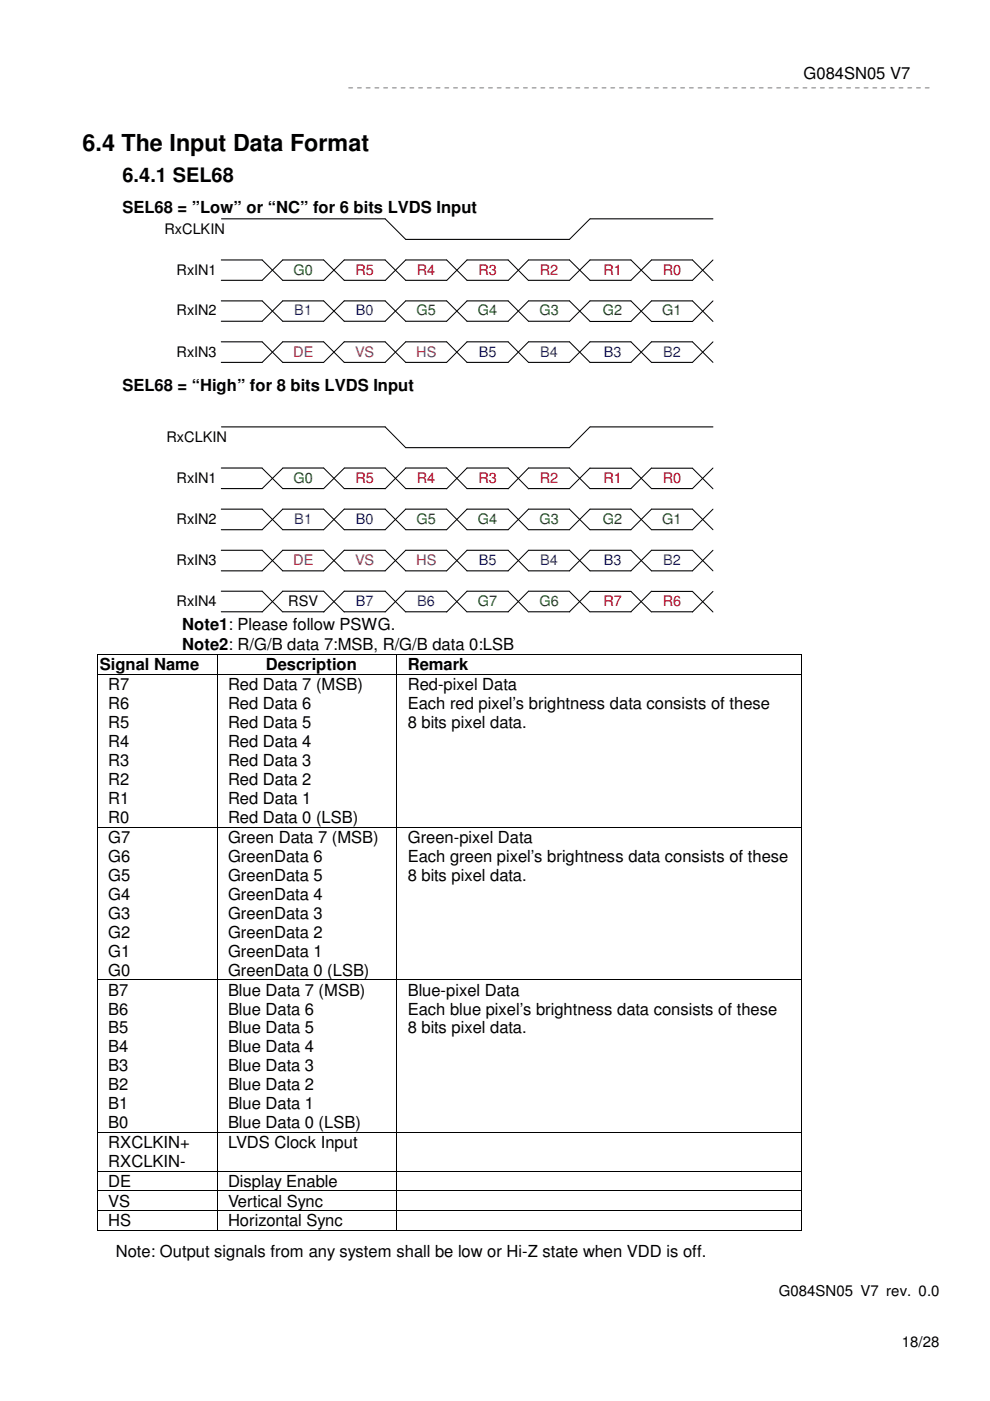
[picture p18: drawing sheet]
<svg xmlns="http://www.w3.org/2000/svg" width="210mm" height="297mm" viewBox="0 0 210 297" stroke-linecap="round" stroke-linejoin="round" font-family="sans-serif">
<defs><g id="words">
<text font-size="5" x="17.5" y="32.1">6.4 The Input Data Format</text>
<text font-size="4.2" x="26" y="38.6">6.4.1 SEL68</text>
<g font-size="3.5">
<text x="170.4" y="16.8">G084SN05 V7</text>
<text x="26" y="45.1">SEL68 = ”Low” or “NC” for 6 bits LVDS Input</text>
<text x="26" y="82.8">SEL68 = “High” for 8 bits LVDS Input</text>
<text x="38.7" y="133.6">Note1: Please follow PSWG.</text>
<text x="38.7" y="137.8">Note2: R/G/B data 7:MSB, R/G/B data 0:LSB</text>
<text x="21.2" y="142.2">Signal Name</text>
<text x="56.3" y="142.2">Description</text>
<text x="86.4" y="142.2">Remark</text>
<text x="22.9" y="146.4">R7</text>
<text x="48.3" y="146.4">Red Data 7 (MSB)</text>
<text x="86.4" y="146.4">Red-pixel Data</text>
<text x="22.9" y="150.4">R6</text>
<text x="22.9" y="154.4">R5</text>
<text x="48.3" y="150.4">Red Data 6</text>
<text x="48.3" y="154.4">Red Data 5</text>
<text x="86.4" y="150.4">Each red pixel’s brightness data consists of these</text>
<text x="86.4" y="154.4">8 bits pixel data.</text>
<text x="22.9" y="158.5">R4</text>
<text x="48.3" y="158.5">Red Data 4</text>
<text x="22.9" y="162.5">R3</text>
<text x="22.9" y="166.5">R2</text>
<text x="48.3" y="162.5">Red Data 3</text>
<text x="48.3" y="166.5">Red Data 2</text>
<text x="22.9" y="170.5">R1</text>
<text x="48.3" y="170.5">Red Data 1</text>
<text x="22.9" y="174.5">R0</text>
<text x="22.9" y="178.7">G7</text>
<text x="48.3" y="174.5">Red Data 0 (LSB)</text>
<text x="48.3" y="178.7">Green Data 7 (MSB)</text>
<text x="86.4" y="178.7">Green-pixel Data</text>
<text x="22.9" y="182.8">G6</text>
<text x="48.3" y="182.8">GreenData 6</text>
<text x="86.4" y="182.8">Each green pixel’s brightness data consists of these</text>
<text x="22.9" y="186.8">G5</text>
<text x="22.9" y="190.8">G4</text>
<text x="48.3" y="186.8">GreenData 5</text>
<text x="48.3" y="190.8">GreenData 4</text>
<text x="86.4" y="186.8">8 bits pixel data.</text>
<text x="22.9" y="194.8">G3</text>
<text x="48.3" y="194.8">GreenData 3</text>
<text x="22.9" y="198.8">G2</text>
<text x="22.9" y="202.9">G1</text>
<text x="48.3" y="198.8">GreenData 2</text>
<text x="48.3" y="202.9">GreenData 1</text>
<text x="22.9" y="206.9">G0</text>
<text x="48.3" y="206.9">GreenData 0 (LSB)</text>
<text x="22.9" y="211.1">B7</text>
<text x="22.9" y="215.1">B6</text>
<text x="48.3" y="211.1">Blue Data 7 (MSB)</text>
<text x="48.3" y="215.1">Blue Data 6</text>
<text x="86.4" y="211.1">Blue-pixel Data</text>
<text x="86.4" y="215.1">Each blue pixel’s brightness data consists of these</text>
<text x="22.9" y="219.1">B5</text>
<text x="48.3" y="219.1">Blue Data 5</text>
<text x="86.4" y="219.1">8 bits pixel data.</text>
<text x="22.9" y="223.1">B4</text>
<text x="22.9" y="227.2">B3</text>
<text x="48.3" y="223.1">Blue Data 4</text>
<text x="48.3" y="227.2">Blue Data 3</text>
<text x="22.9" y="231.2">B2</text>
<text x="48.3" y="231.2">Blue Data 2</text>
<text x="22.9" y="235.2">B1</text>
<text x="22.9" y="239.2">B0</text>
<text x="48.3" y="235.2">Blue Data 1</text>
<text x="48.3" y="239.2">Blue Data 0 (LSB)</text>
<text x="22.9" y="243.4">RXCLKIN+</text>
<text x="48.3" y="243.4">LVDS Clock Input</text>
<text x="22.9" y="247.4">RXCLKIN-</text>
<text x="22.9" y="251.6">DE</text>
<text x="48.3" y="251.6">Display Enable</text>
<text x="22.9" y="255.8">VS</text>
<text x="48.3" y="255.8">Vertical Sync</text>
<text x="22.9" y="260">HS</text>
<text x="48.3" y="260">Horizontal Sync</text>
<text x="24.6" y="266.5">Note: Output signals from any system shall be low or Hi-Z state when VDD is off.</text>
</g>
<g font-size="3.2">
<text x="165.1" y="274.8">G084SN05 V7 rev. 0.0</text>
<text x="191.2" y="285.6">18/28</text>
</g>
<g font-size="3.1">
<text x="34.9" y="49.5">RxCLKIN</text>
<text x="37.4" y="58.2">RxIN1</text>
<text x="37.4" y="66.9">RxIN2</text>
<text x="37.4" y="75.6">RxIN3</text>
<text x="35.3" y="93.8">RxCLKIN</text>
<text x="37.4" y="102.4">RxIN1</text>
<text x="37.4" y="111.1">RxIN2</text>
<text x="37.4" y="119.8">RxIN3</text>
<text x="37.4" y="128.5">RxIN4</text>
<text x="61.1" y="128.4">RSV</text>
</g>
<g font-size="3.1" fill="#008000">
<text x="62.2" y="58.2">G0</text>
<text x="88.3" y="66.9">G5</text>
<text x="101.3" y="66.9">G4</text>
<text x="114.4" y="66.9">G3</text>
<text x="127.8" y="66.9">G2</text>
<text x="140.4" y="66.9">G1</text>
<text x="62.2" y="102.4">G0</text>
<text x="88.3" y="111.1">G5</text>
<text x="101.3" y="111.1">G4</text>
<text x="114.4" y="111.1">G3</text>
<text x="127.8" y="111.1">G2</text>
<text x="140.4" y="111.1">G1</text>
<text x="101.3" y="128.5">G7</text>
<text x="114.4" y="128.5">G6</text>
</g>
<g font-size="3.1" fill="#f00">
<text x="75.4" y="58.2">R5</text>
<text x="88.4" y="58.2">R4</text>
<text x="101.4" y="58.2">R3</text>
<text x="114.5" y="58.2">R2</text>
<text x="127.9" y="58.2">R1</text>
<text x="140.5" y="58.2">R0</text>
<text x="75.4" y="102.4">R5</text>
<text x="88.4" y="102.4">R4</text>
<text x="101.4" y="102.4">R3</text>
<text x="114.5" y="102.4">R2</text>
<text x="127.9" y="102.4">R1</text>
<text x="140.5" y="102.4">R0</text>
<text x="127.9" y="128.5">R7</text>
<text x="140.5" y="128.5">R6</text>
</g>
<g font-size="3.1" fill="#00f">
<text x="62.4" y="66.9">B1</text>
<text x="75.4" y="66.9">B0</text>
<text x="101.5" y="75.6">B5</text>
<text x="114.6" y="75.6">B4</text>
<text x="128" y="75.6">B3</text>
<text x="140.6" y="75.6">B2</text>
<text x="62.4" y="111.1">B1</text>
<text x="75.4" y="111.1">B0</text>
<text x="101.5" y="119.8">B5</text>
<text x="114.6" y="119.8">B4</text>
<text x="128" y="119.8">B3</text>
<text x="140.6" y="119.8">B2</text>
<text x="75.4" y="128.5">B7</text>
<text x="88.5" y="128.5">B6</text>
</g>
<g font-size="3.1" fill="#800080">
<text x="62.2" y="75.6">DE</text>
<text x="75.3" y="75.6">VS</text>
<text x="88.2" y="75.6">HS</text>
<text x="62.2" y="119.8">DE</text>
<text x="75.3" y="119.8">VS</text>
<text x="88.2" y="119.8">HS</text>
</g>
</g></defs>
<path d="M74 18.6h123.4" fill="none" stroke="#969696" stroke-width=".26" stroke-dasharray=".8 1.1"/>
<g fill="none" stroke="#000" stroke-width=".21">
<path d="M46.9 55.1h8.7l4.3 4.3h8.7l4.4-4.3h8.7l4.3 4.3h8.7M46.9 59.4h8.7l4.3-4.3h8.7l4.4 4.3h8.7M46.9 46.4h34.8l4.3 4.4h34.7l4.4-4.4M94.7 59.5l4.3-4.4h8.7l4.4 4.4M107.7 59.4h-8.7l-4.3-4.3h-8.7l-4.3 4.4M107.7 59.5l4.4-4.4h8.6l4.4 4.3h8.7l4.3-4.3h8.7l4.4 4.4M125.1 46.4h26.1M151.2 55.1l-4.4 4.3h-8.7l-4.3-4.3h-8.7l-4.4 4.3h-8.6M46.9 72.5h8.7l4.3 4.3h8.7l4.4-4.3h8.7l4.3 4.3h8.7l4.3-4.3h8.7l4.4 4.3h8.6l4.4-4.3h8.7l4.3 4.3h8.7l4.4-4.3M46.9 76.8h8.7l4.3-4.3h8.7l4.4 4.3h8.7l4.3-4.3h8.7l4.3 4.3h8.7l4.4-4.3h8.6l4.4 4.3h8.7l4.3-4.3h8.7l4.4 4.3M46.9 63.8h8.7l4.3 4.3h8.7l4.4-4.3h8.7l4.3 4.3h8.7l4.3-4.3h8.7l4.4 4.3h8.6M46.9 68.1h8.7l4.3-4.3h8.7l4.4 4.3h8.7l4.3-4.3h8.7l4.3 4.3h8.7l4.4-4.3h8.6l4.4 4.3"/>
<path d="M125.1 68.2h8.7l4.3-4.4h8.7l4.4 4.4M151.2 63.8l-4.4 4.4h-8.7l-4.3-4.4h-8.7l-4.4 4.4M46.9 99.2h8.7M46.9 90.5h34.8l4.3 4.4h34.7l4.4-4.4M55.6 99.3l4.3 4.3h8.7l4.4-4.3M59.9 99.2h8.7l4.4 4.4h8.7M59.9 99.3l-4.3 4.3h-8.7M73 99.2h8.7l4.3 4.4h8.7M125.1 99.2l-4.4 4.4h-8.6M125.1 99.3h8.7M125.1 90.5h26.1M133.8 99.2l4.3 4.4h8.7l4.4-4.4"/>
<path d="M138.1 99.2l-4.3 4.4h-8.7l-4.4-4.4h-8.6l-4.4 4.4M138.1 99.3h8.7l4.4 4.3M46.9 116.7h8.7l4.3 4.3h8.7l4.4-4.3h8.7l4.3 4.3h8.7l4.3-4.3h8.7l4.4 4.3h8.6l4.4-4.3h8.7l4.3 4.3h8.7l4.4-4.3M46.9 108h8.7l4.3 4.3h8.7l4.4-4.3h8.7l4.3 4.3h8.7l4.3-4.3h8.7l4.4 4.3h8.6l4.4-4.3h8.7l4.3 4.3h8.7l4.4-4.3M46.9 112.3h8.7l4.3-4.3h8.7l4.4 4.3h8.7l4.3-4.3h8.7l4.3 4.3h8.7l4.4-4.3h8.6l4.4 4.3h8.7l4.3-4.3h8.7l4.4 4.3M94.7 103.6l4.3-4.4h8.7l4.4 4.4M107.7 103.6h-8.7l-4.3-4.4h-8.7l-4.3 4.4M20.7 138.8v4.2M20.7 138.7h25.3M46.1 138.8v4.2M46.1 138.7h38M46.9 125.3h8.7l4.3 4.5"/>
<path d="M46.9 129.7h8.7M46.9 121h8.7l4.3-4.3h8.7l4.4 4.3h8.7l4.3-4.3h8.7l4.3 4.3h8.7l4.4-4.3h8.6l4.4 4.3h8.7l4.3-4.3h8.7l4.4 4.3M55.6 129.8l4.3-4.5h8.7l4.4 4.5M60 129.7h8.7M68.6 129.8l4.4-4.5h8.7l4.3 4.5M73 129.7h8.7M81.7 129.8l4.3-4.5h8.7l4.3 4.5M84.2 138.8v4.2M84.2 138.7h85.6M86.1 129.7h8.6M94.7 129.8l4.3-4.5h8.7l4.4 4.5M112.1 129.7h8.7"/>
<path d="M120.7 125.3h-8.6l-4.4 4.4h-8.6M120.7 125.4l4.4 4.4M125.1 125.3l-4.4 4.4M125.1 125.4h8.7l4.3 4.4M125.2 129.7h8.6M138.1 125.4h8.7l4.4 4.4M138.1 125.3l-4.3 4.4M138.2 129.7h8.7M151.2 125.4l-4.4 4.4M169.9 138.8v4.2M20.7 143.1v32.2M20.7 143h25.3"/>
<path d="M46.1 143.1v32.2M46.1 143h38M84.2 143.1v32.2M84.2 143h85.6M169.9 143.1v32.2M20.7 175.5v32.1M20.7 175.4h25.3M46.1 175.5v32.1M46.1 175.4h38M84.2 175.5v32.1M84.2 175.4h85.6M169.9 175.5v32.1"/>
<path d="M20.7 207.8v32.2M20.7 207.7h25.3M46.1 207.8v32.2M46.1 207.7h38M84.2 207.8v32.2M84.2 207.7h85.6M169.9 207.8v32.2M20.7 240.2v8M20.7 248.4v4M20.7 252.6v4M20.7 256.8v4M20.7 240.1h25.3"/>
<path d="M20.7 248.3h25.3M20.7 252.5h25.3M20.7 256.7h25.3M46.1 240.2v8M46.1 248.4v4M46.1 252.6v4M46.1 256.8v4M46.1 240.1h38M46.1 248.3h38M46.1 252.5h38M46.1 256.7h38M84.2 240.2v8"/>
<path d="M84.2 248.4v4M84.2 252.6v4M84.2 256.8v4M84.2 240.1h85.6M84.2 248.3h85.6M84.2 252.5h85.6M84.2 256.7h85.6M169.9 240.2v8M169.9 248.4v4M169.9 252.6v4M169.9 256.8v4M20.7 260.9h25.3"/>
<path d="M46.1 260.9h38M84.2 260.9h85.6"/>
</g>
<g fill="#000">
<path d="M20.6 138.6h.1v.2h-.1zM46 138.6h.1v.2h-.1zM84.1 138.6h.1v.2h-.1zM169.8 138.6h.2v.2h-.2zM20.6 143h.1v.1h-.1zM46 143h.1v.1h-.1zM84.1 143h.1v.1h-.1zM169.8 143h.2v.1h-.2zM20.6 175.3h.1v.2h-.1zM46 175.3h.1v.2h-.1zM84.1 175.3h.1v.2h-.1zM169.8 175.3h.2v.2h-.2z"/>
<path d="M20.6 207.6h.1v.2h-.1zM46 207.6h.1v.2h-.1zM84.1 207.6h.1v.2h-.1zM169.8 207.6h.2v.2h-.2zM20.6 240h.1v.2h-.1zM20.6 248.2h.1v.2h-.1zM20.6 252.4h.1v.2h-.1zM20.6 256.6h.1v.2h-.1zM46 240h.1v.2h-.1zM46 248.2h.1v.2h-.1zM46 252.4h.1v.2h-.1zM46 256.6h.1v.2h-.1z"/>
<path d="M84.1 240h.1v.2h-.1zM84.1 248.2h.1v.2h-.1zM84.1 252.4h.1v.2h-.1zM84.1 256.6h.1v.2h-.1zM169.8 240h.2v.2h-.2zM169.8 248.2h.2v.2h-.2zM169.8 252.4h.2v.2h-.2zM169.8 256.6h.2v.2h-.2zM20.6 260.8h.1v.1h-.1zM46 260.8h.1v.1h-.1zM84.1 260.8h.1v.1h-.1zM169.8 260.8h.2v.1h-.2z"/>
</g>
<use href="#words"/>
</svg>
